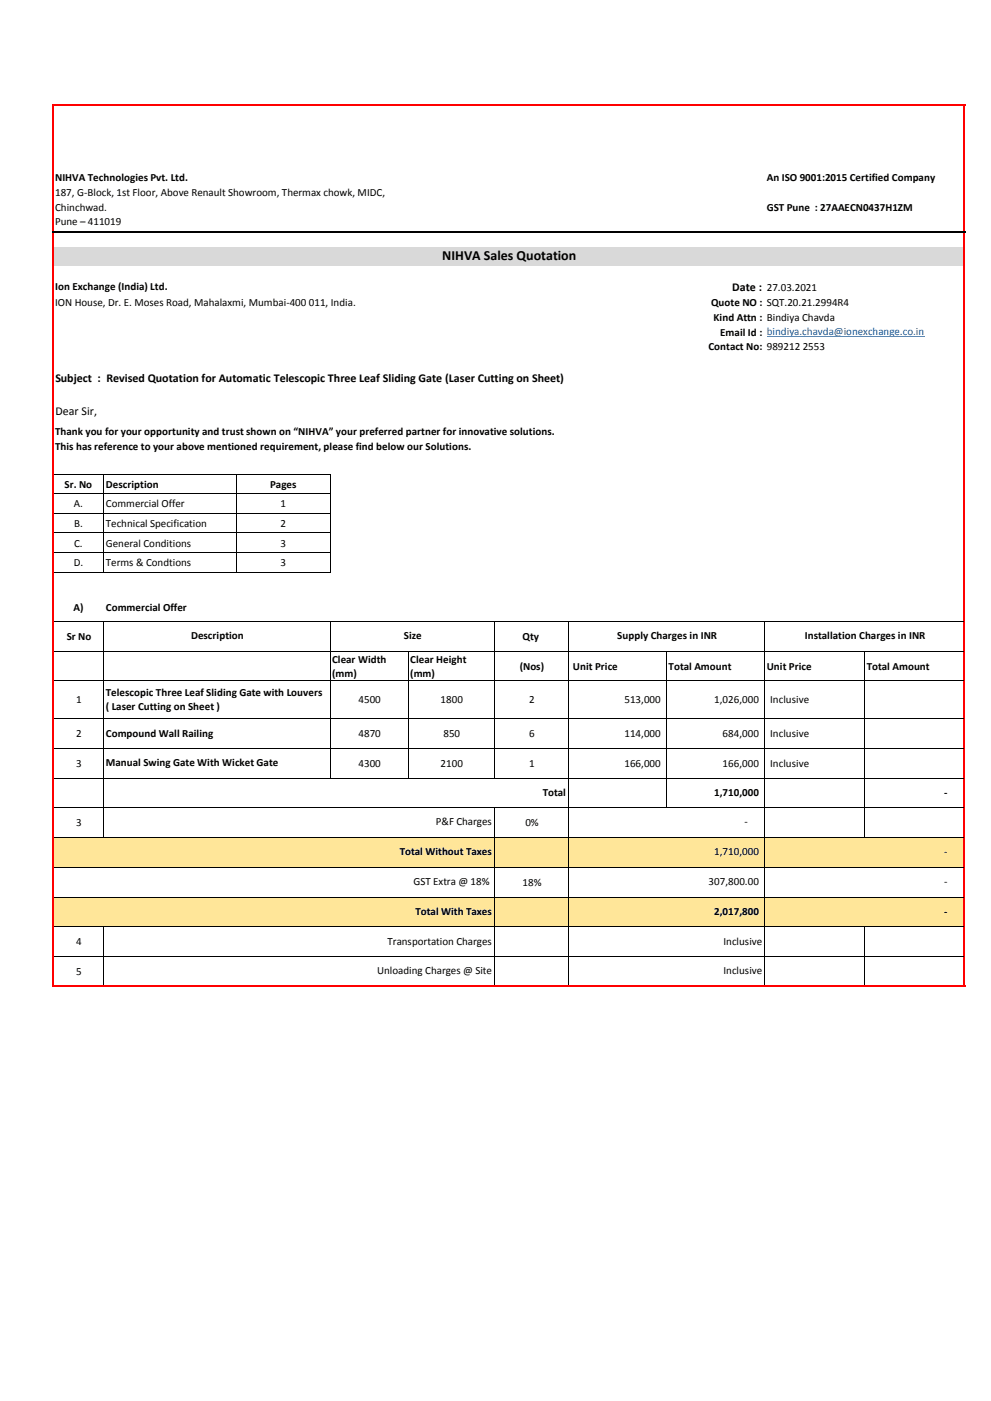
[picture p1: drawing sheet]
<svg xmlns="http://www.w3.org/2000/svg" width="210mm" height="297mm" viewBox="0 0 210 297" stroke-linecap="round" stroke-linejoin="round" font-family="sans-serif">
<defs><g id="words">
<text font-size="3" x="93.7" y="55.1">NIHVA Sales Quotation</text>
<g font-size="2.5">
<text x="155.1" y="61.7">Date : 27.03.2021</text>
<text x="11.7" y="80.9">Subject : Revised Quotation for Automatic Telescopic Three Leaf Sliding Gate (Laser Cutting on Sheet)</text>
<text x="11.7" y="88">Dear Sir,</text>
</g>
<g font-size="2.3">
<text x="11.7" y="38.4">NIHVA Technologies Pvt. Ltd.</text>
<text x="11.7" y="41.5">187, G-Block, 1st Floor, Above Renault Showroom, Thermax chowk, MIDC,</text>
<text x="162.5" y="38.4">An ISO 9001:2015 Certified Company</text>
<text x="11.7" y="44.6">Chinchwad.</text>
<text x="11.7" y="47.7">Pune – 411019</text>
<text x="162.5" y="44.6">GST Pune : 27AAECN0437H1ZM</text>
<text x="11.7" y="64.8">ION House, Dr. E. Moses Road, Mahalaxmi, Mumbai-400 011, India.</text>
<text x="11.7" y="61.5">Ion Exchange (India) Ltd.</text>
<text x="150.7" y="64.8">Quote NO : SQT.20.21.2994R4</text>
<text x="151.2" y="68">Kind Attn : Bindiya Chavda</text>
<text x="152.6" y="71.2">Email Id : bindiya.chavda@ionexchange.co.in</text>
<text x="150.1" y="74.2">Contact No: 989212 2553</text>
<text x="11.7" y="92.2">Thank you for your opportunity and trust shown on “NIHVA” your preferred partner for innovative solutions.</text>
<text x="11.7" y="95.3">This has reference to your above mentioned requirement, please find below our Solutions.</text>
<text x="13.7" y="103.4">Sr. No</text>
<text x="15.7" y="107.5">A.</text>
<text x="22.4" y="103.4">Description</text>
<text x="22.4" y="107.5">Commercial Offer</text>
<text x="57.2" y="103.4">Pages</text>
<text x="59.4" y="107.5">1</text>
<text x="15.7" y="111.7">B.</text>
<text x="22.4" y="111.7">Technical Specification</text>
<text x="59.4" y="111.7">2</text>
<text x="15.6" y="120">D.</text>
<text x="15.7" y="115.8">C.</text>
<text x="22.4" y="115.8">General Conditions</text>
<text x="22.4" y="120">Terms &amp; Condtions</text>
<text x="59.4" y="115.8">3</text>
<text x="59.4" y="120">3</text>
<text x="15.6" y="129.6">A)</text>
<text x="22.4" y="129.6">Commercial Offer</text>
<text x="14.1" y="135.6">Sr No</text>
<text x="40.5" y="135.4">Description</text>
<text x="85.6" y="135.4">Size</text>
<text x="110.7" y="135.6">Qty</text>
<text x="130.8" y="135.4">Supply Charges in INR</text>
<text x="170.5" y="135.4">Installation Charges in INR</text>
<text x="70.4" y="140.4">Clear Width</text>
<text x="70.4" y="143.5">(mm)</text>
<text x="86.9" y="140.4">Clear Height</text>
<text x="86.9" y="143.5">(mm)</text>
<text x="110.1" y="141.9">(Nos)</text>
<text x="121.4" y="141.9">Unit Price</text>
<text x="141.7" y="141.9">Total Amount</text>
<text x="162.5" y="141.9">Unit Price</text>
<text x="183.6" y="141.9">Total Amount</text>
<text x="16.2" y="149">1</text>
<text x="22.4" y="147.4">Telescopic Three Leaf Sliding Gate with Louvers</text>
<text x="76" y="149">4500</text>
<text x="93.4" y="149">1800</text>
<text x="112.1" y="149">2</text>
<text x="132.3" y="149">513,000</text>
<text x="151.3" y="149">1,026,000</text>
<text x="163.2" y="149">Inclusive</text>
<text x="22.4" y="150.5">( Laser Cutting on Sheet )</text>
<text x="16.2" y="156.2">2</text>
<text x="22.4" y="156.1">Compound Wall Railing</text>
<text x="76" y="156.2">4870</text>
<text x="94" y="156.2">850</text>
<text x="112.1" y="156.2">6</text>
<text x="132.3" y="156.2">114,000</text>
<text x="153.1" y="156.2">684,000</text>
<text x="163.2" y="156.2">Inclusive</text>
<text x="16.2" y="162.5">3</text>
<text x="22.4" y="162.4">Manual Swing Gate With Wicket Gate</text>
<text x="76" y="162.5">4300</text>
<text x="93.4" y="162.5">2100</text>
<text x="112.1" y="162.5">1</text>
<text x="132.3" y="162.5">166,000</text>
<text x="153.1" y="162.5">166,000</text>
<text x="163.2" y="162.5">Inclusive</text>
<text x="115" y="168.6">Total</text>
<text x="151.3" y="168.8">1,710,000</text>
<text x="200.1" y="168.8">-</text>
<text x="16.2" y="175.1">3</text>
<text x="92.3" y="174.9">P&amp;F Charges</text>
<text x="111.3" y="175.1">0%</text>
<text x="157.7" y="174.9">-</text>
<text x="84.7" y="181.3">Total Without Taxes</text>
<text x="151.3" y="181.3">1,710,000</text>
<text x="200.1" y="181.3">-</text>
<text x="87.6" y="187.6">GST Extra @ 18%</text>
<text x="110.7" y="187.7">18%</text>
<text x="150.1" y="187.6">307,800.00</text>
<text x="200.1" y="187.6">-</text>
<text x="88" y="193.9">Total With Taxes</text>
<text x="151.3" y="193.9">2,017,800</text>
<text x="200.1" y="193.9">-</text>
<text x="16.2" y="200.3">4</text>
<text x="82.1" y="200.2">Transportation Charges</text>
<text x="153.3" y="200.2">Inclusive</text>
<text x="16.2" y="206.7">5</text>
<text x="79.9" y="206.5">Unloading Charges @ Site</text>
<text x="153.3" y="206.5">Inclusive</text>
</g>
</g></defs>
<path d="M11.2 52.3h193.2v3.9h-193.2z" fill-rule="evenodd" fill="#d9d9d9"/>
<g fill="#ffe699">
<path d="M11.2 177.5h193.2v6.3h-193.2z" fill-rule="evenodd"/>
<path d="M11.2 190.1h193.2v6.4h-193.2z" fill-rule="evenodd"/>
</g>
<path d="M162.5 71.3h33.4" fill="none" stroke="#0563c1" stroke-width=".21"/>
<path d="M11.2 22.1v26.9M11.4 22.4h193.2M204.3 22.6v26.4M11.2 49.4v159.8M204.3 49.4v159.8M11.4 209h193.2" fill="none" stroke="#f00" stroke-width=".42"/>
<g fill="none" stroke="#000" stroke-width=".21">
<path d="M11.4 100.5h58.6M11.4 104.6h58.6M11.4 108.8h58.6M11.4 112.9h58.6M11.4 117.1h58.6M22 100.6v20.7M50.2 100.6v20.7M69.9 100.6v20.7M11.4 121.2h58.6M11.4 131.7h192.7M11.4 138h192.7M22 131.8v45.8"/>
<path d="M69.9 131.8v33.2M86.5 138.1v26.9M104.7 131.8v33.2M120.4 131.8v77M141.2 138.1v33.2M162 131.8v77M183.2 138.1v39.5M11.4 144.3h192.7M11.4 152.3h192.7M11.4 158.6h192.7M11.4 164.9h192.7M11.4 171.2h192.7"/>
<path d="M11.4 177.5h192.7M104.7 171.3v37.5M11.4 183.8h192.7M11.4 190.1h192.7M11.4 196.4h192.7M22 196.5v12.3M183.2 196.5v12.3M11.4 202.7h192.7"/>
</g>
<path d="M11 49.2h193.6" fill="none" stroke="#000" stroke-width=".42"/>
<use href="#words"/>
</svg>
